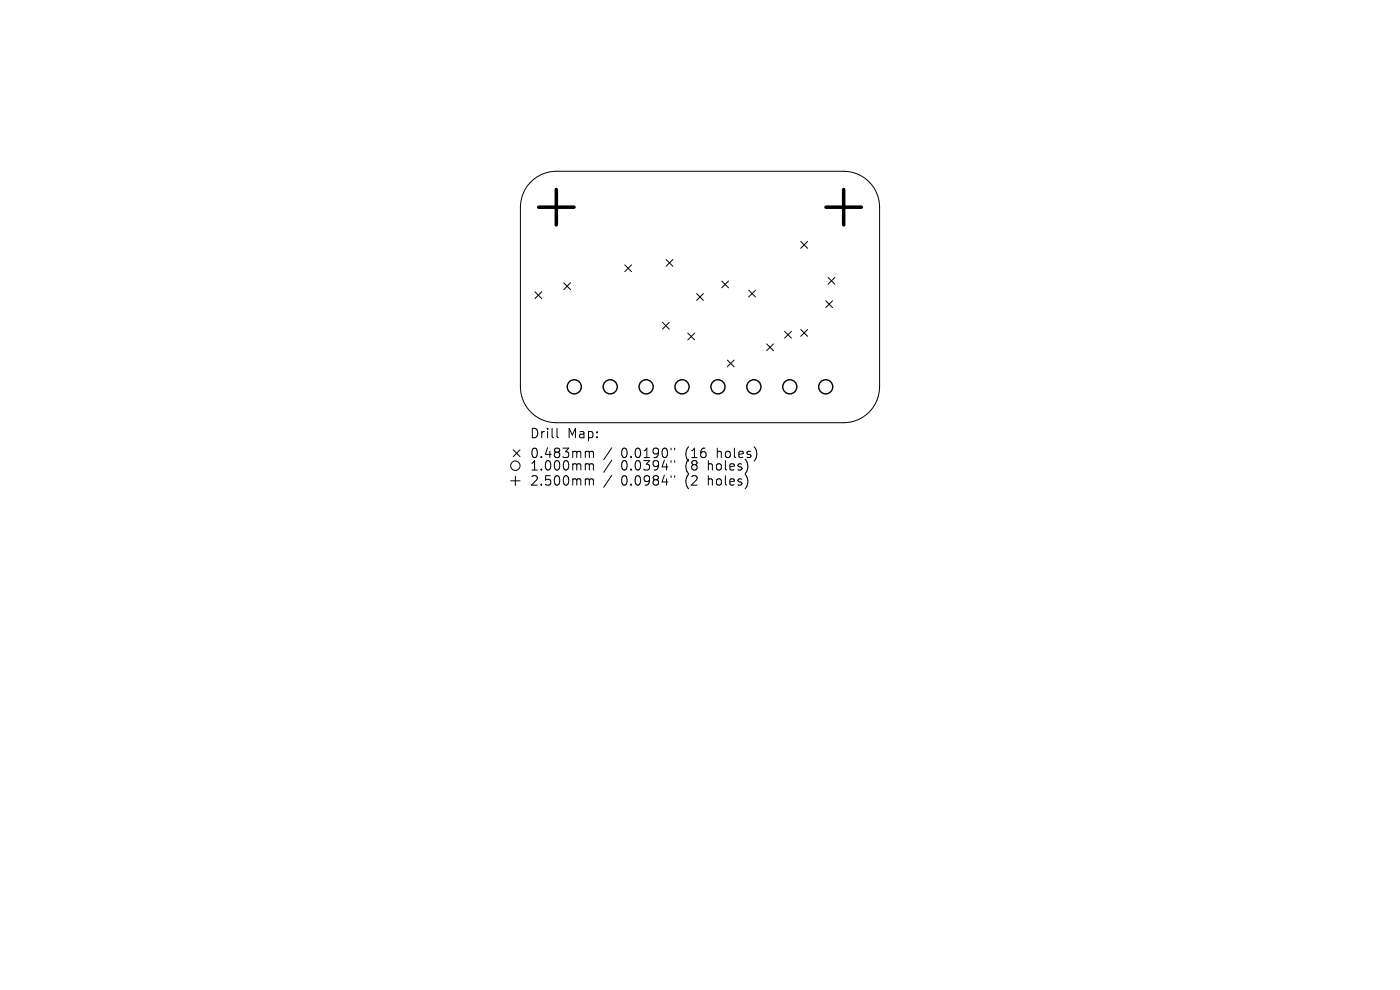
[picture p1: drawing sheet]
<svg xmlns="http://www.w3.org/2000/svg" width="297mm" height="210mm" viewBox="0 0 297 210" stroke-linecap="round" stroke-linejoin="round" font-family="sans-serif">
<defs><g id="words">
<g font-size="2.8">
<text x="112.3" y="93.2">Drill</text>
<text x="120.3" y="93.2">Map:</text>
<text x="112.3" y="97.4">0.483mm</text>
<text x="112.3" y="100.1">1.000mm</text>
<text x="131.8" y="97.4">0.0190&quot;</text>
<text x="131.8" y="100.1">0.0394&quot;</text>
<text x="145.5" y="97.4">(16</text>
<text x="145.5" y="100.1">(8</text>
<text x="150.5" y="100.1">holes)</text>
<text x="152.4" y="97.4">holes)</text>
<text x="112.3" y="103.3">2.500mm</text>
<text x="131.8" y="103.3">0.0984&quot;</text>
<text x="145.5" y="103.3">(2</text>
<text x="150.5" y="103.3">holes)</text>
</g>
</g></defs>
<g fill="none" stroke="#000" stroke-width=".21">
<path d="M112.5 38.7a7.6 7.6 0 0 1 5.5-2.4h61a7.6 7.6 0 0 1 7.6 7.7v38.1a7.6 7.6 0 0 1-7.6 7.6h-61a7.6 7.6 0 0 1-7.6-7.6v-38.1a7.6 7.6 0 0 1 2.1-5.3zM119.6 60l1.4 1.4M121 60l-1.4 1.4M132.5 56.2l1.5 1.4M134 56.2l-1.5 1.4M141.3 55l1.4 1.5M142.7 55l-1.4 1.5M153.1 59.6l1.5 1.5M154.6 59.6l-1.5 1.5M169.9 51.2l1.4 1.5M171.3 51.2l-1.4 1.5M175.7 58.8l1.4 1.5"/>
<path d="M177.1 58.8l-1.4 1.5M113.5 61.9l1.4 1.4M114.9 61.9l-1.4 1.4M140.5 68.4l1.5 1.4M142 68.4l-1.5 1.4M145.9 70.7l1.5 1.4M147.4 70.7l-1.5 1.4M147.8 62.3l1.4 1.4M149.2 62.3l-1.4 1.4M154.3 76.4l1.4 1.4M155.7 76.4l-1.4 1.4M158.8 61.6l1.5 1.4"/>
<path d="M160.3 61.6l-1.5 1.4M162.6 72.9l1.5 1.5M164.1 72.9l-1.5 1.5M166.4 70.3l1.5 1.4M167.9 70.3l-1.5 1.4M169.9 69.9l1.4 1.4M171.3 69.9l-1.4 1.4M175.2 63.8l1.4 1.5M176.6 63.8l-1.4 1.5M108.9 95.4l1.4 1.5M110.3 95.4l-1.4 1.5M118.2 90.9v1.7l.3 .3"/>
<path d="M124.5 95.7l.4 .1 .1 .2M124.5 98.4h.2l.3 .3M125 96l.3-.3 .5 .1 .1 1.3M125 96v1.1M125 98.7v1M125 98.7l.3-.3 .5 .1 .1 1.2M129.8 95l-1.7 2.5M129.8 97.6l-1.7 2.6M142.4 95.1v.3M142.4 97.7v.4M143.1 95.1v.3M143.1 97.7v.4"/>
<path d="M108.3 102h2M109.3 101v2M124.5 101.6h.2l.3 .3M125 101.9v1M125 101.9l.3-.3 .5 .1 .1 1.2M129.8 100.8l-1.7 2.6M142.4 100.9v.4M143.1 100.9v.4"/>
<circle cx="109.3" cy="98.8" r="1"/>
</g>
<g fill="none" stroke="#000" stroke-width=".3">
<circle cx="121.8" cy="82.1" r="1.5"/>
<circle cx="129.5" cy="82.1" r="1.5"/>
<circle cx="137.1" cy="82.1" r="1.5"/>
<circle cx="144.7" cy="82.1" r="1.5"/>
<circle cx="152.3" cy="82.1" r="1.5"/>
<circle cx="159.9" cy="82.1" r="1.5"/>
<circle cx="167.6" cy="82.1" r="1.5"/>
<circle cx="175.2" cy="82.1" r="1.5"/>
</g>
<path d="M114.3 44h7.5M118 40.2v7.5M175.2 44h7.5M179 40.2v7.5" fill="none" stroke="#000" stroke-width=".75"/>
<use href="#words"/>
</svg>
